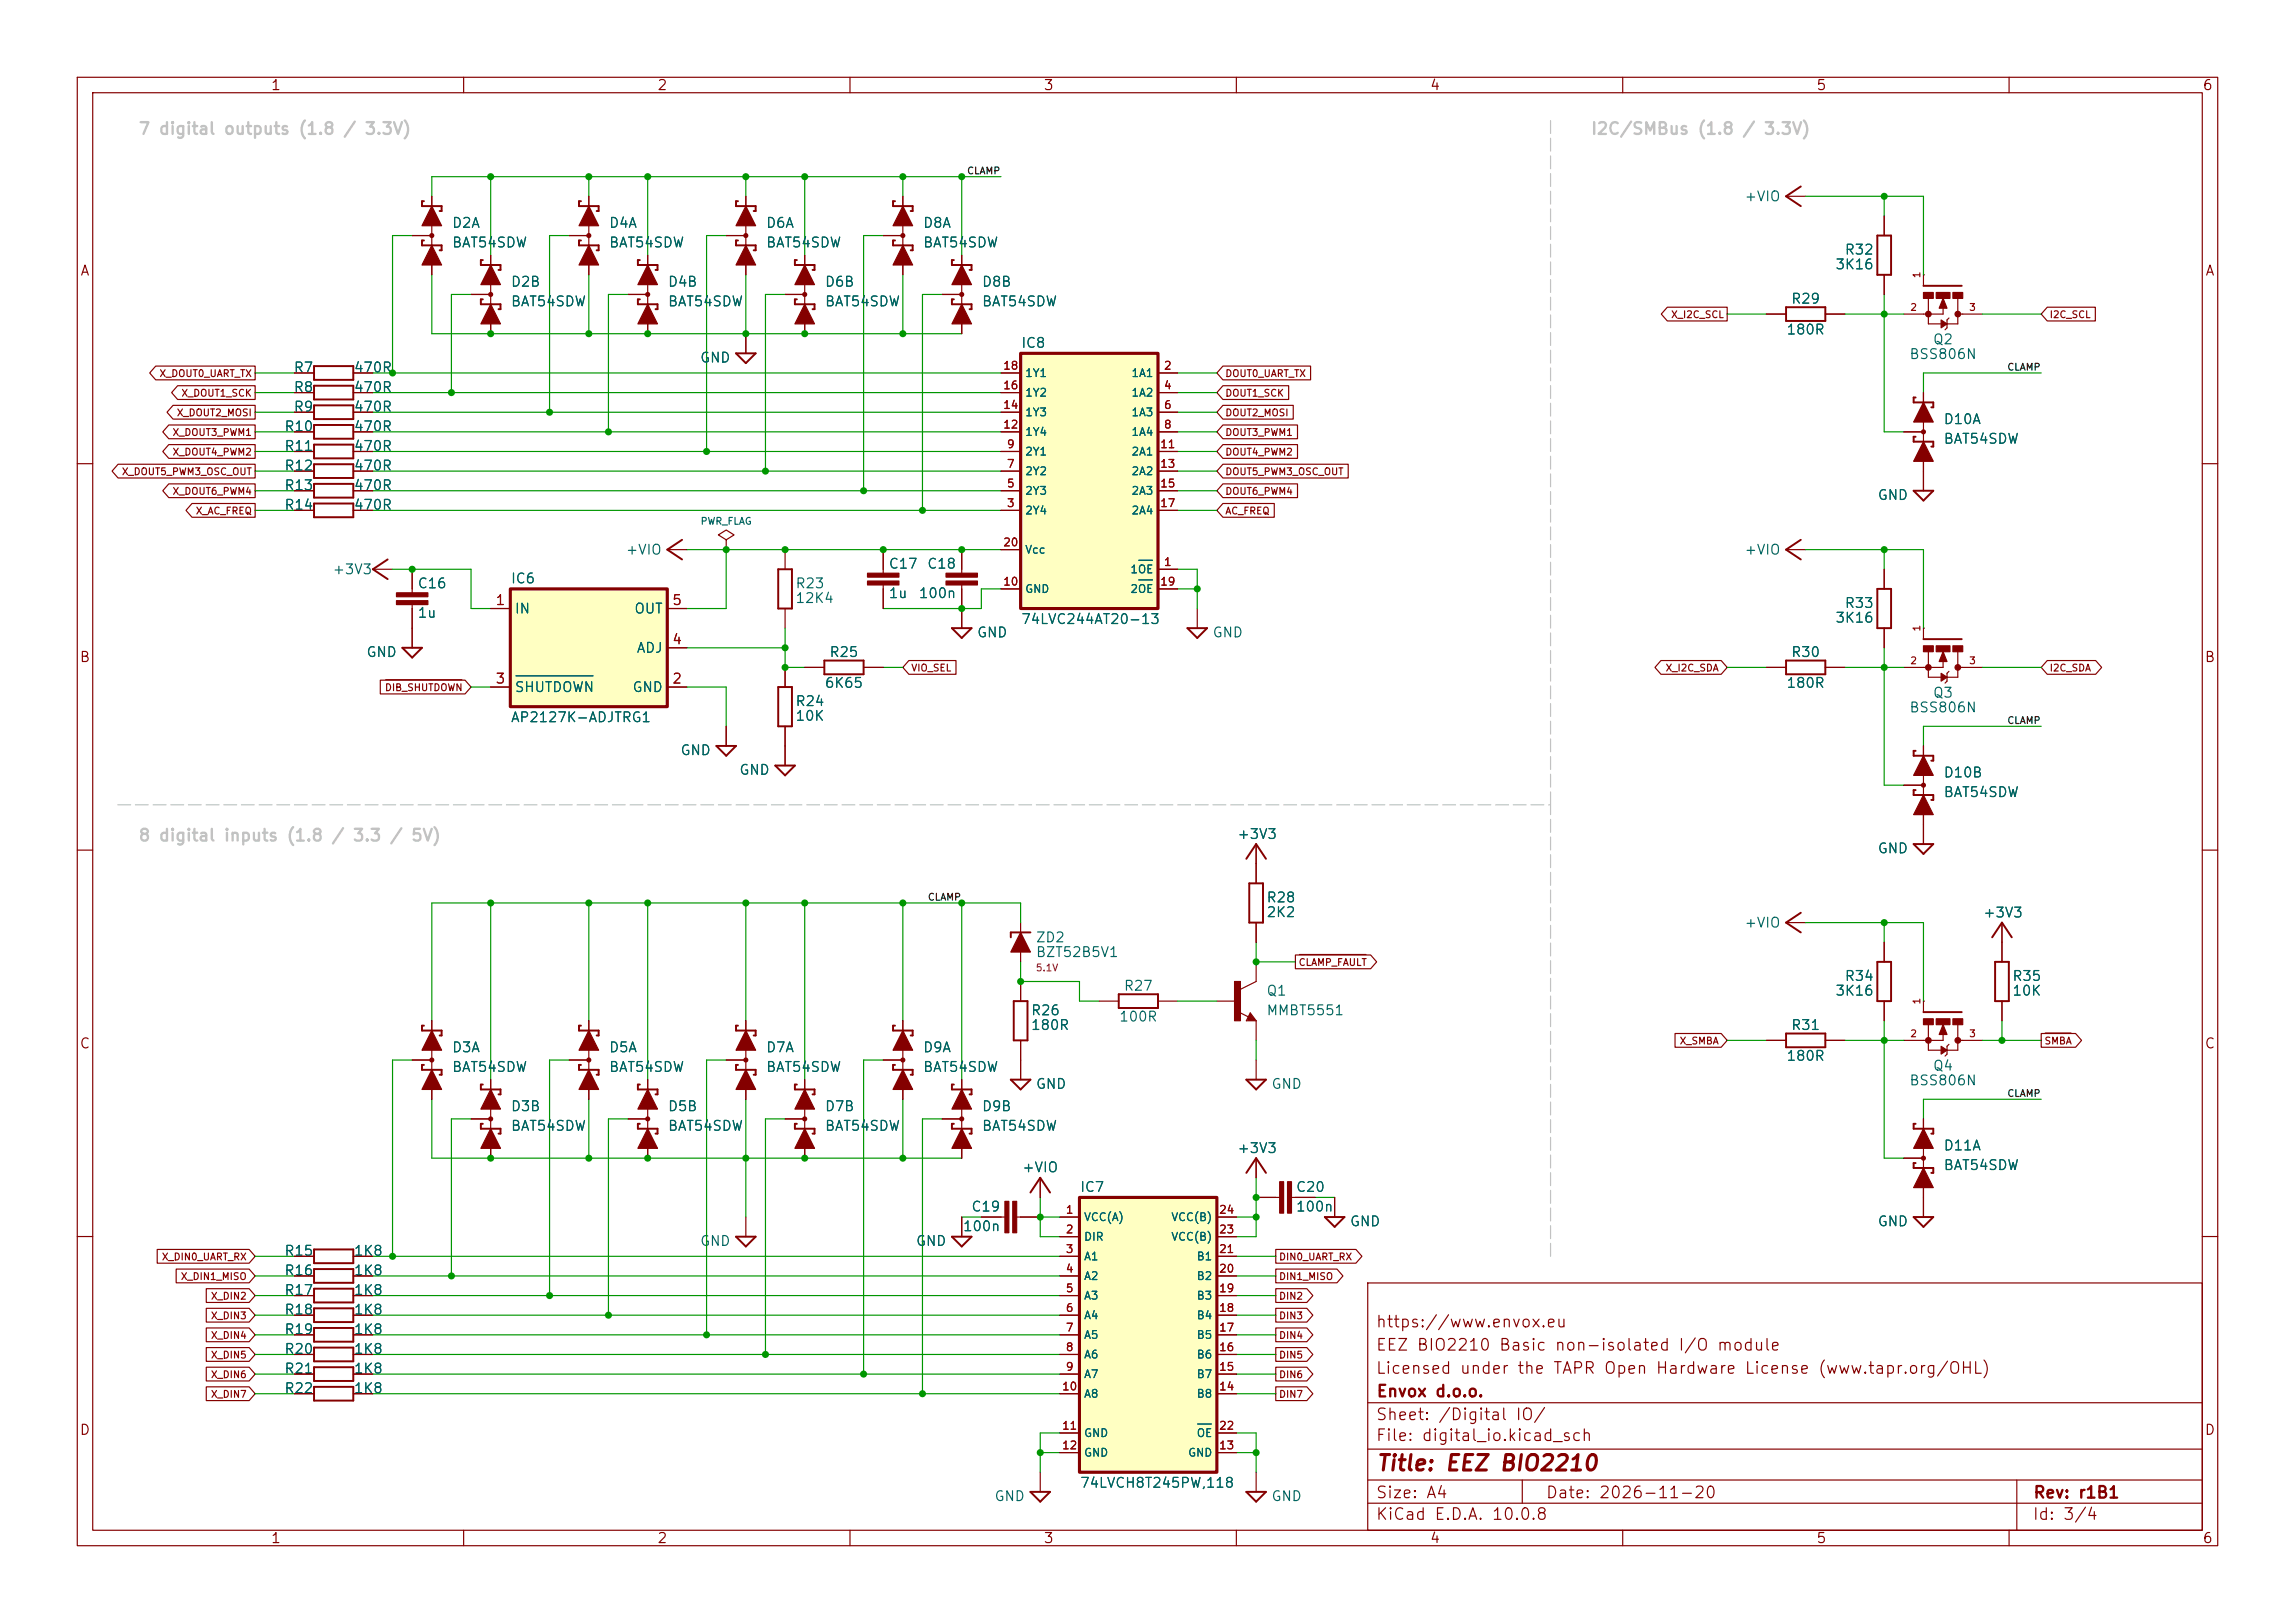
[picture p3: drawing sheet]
<svg xmlns="http://www.w3.org/2000/svg" width="297mm" height="210mm" viewBox="0 0 297 210" stroke-linecap="round" stroke-linejoin="round" font-family="sans-serif">
<defs><g id="words">
<text font-size="2" fill="#840000" x="178" y="190.8">Title: EEZ BIO2210</text>
<g font-size="1.5" fill="#c2c2c2">
<text x="17.8" y="17.8">7 digital outputs (1.8 / 3.3V)</text>
<text x="205.8" y="17.8">I2C/SMBus (1.8 / 3.3V)</text>
<text x="17.8" y="109.2">8 digital inputs (1.8 / 3.3 / 5V)</text>
</g>
<g font-size="1.5" fill="#840000">
<text x="178" y="172.1">https://www.envox.eu</text>
<text x="178" y="178.1">Licensed under the TAPR Open Hardware License (www.tapr.org/OHL)</text>
<text x="178" y="175.1">EEZ BIO2210 Basic non-isolated I/O module</text>
<text x="178" y="184.1">Sheet: /Digital IO/</text>
<text x="178" y="181.1">Envox d.o.o.</text>
<text x="178" y="186.8">File: digital_io.kicad_sch</text>
<text x="178" y="197">KiCad E.D.A. 10.0.8</text>
<text x="178" y="194.2">Size: A4</text>
<text x="200" y="194.2">Date: 2026-11-20</text>
<text x="263" y="197">Id: 3/4</text>
<text x="263" y="194.2">Rev: r1B1</text>
</g>
<g font-size="1.3" fill="#840000">
<text x="35" y="12">1</text>
<text x="85" y="12">2</text>
<text x="135" y="12">3</text>
<text x="185" y="12">4</text>
<text x="235" y="12">5</text>
<text x="285" y="12">6</text>
<text x="10.3" y="36">A</text>
<text x="285.3" y="36">A</text>
<text x="10.2" y="86">B</text>
<text x="285.2" y="86">B</text>
<text x="10.2" y="136">C</text>
<text x="285.2" y="136">C</text>
<text x="10.2" y="186">D</text>
<text x="285.2" y="186">D</text>
<text x="35" y="200">1</text>
<text x="85" y="200">2</text>
<text x="135" y="200">3</text>
<text x="185" y="200">4</text>
<text x="235" y="200">5</text>
<text x="285" y="200">6</text>
</g>
<g font-size="1.3" fill="#006464">
<text x="58.4" y="29.8">D2A</text>
<text x="78.7" y="29.8">D4A</text>
<text x="99" y="29.8">D6A</text>
<text x="119.4" y="29.8">D8A</text>
<text x="225.7" y="26.4">+VIO</text>
<text x="58.4" y="32.3">BAT54SDW</text>
<text x="78.7" y="32.3">BAT54SDW</text>
<text x="99" y="32.3">BAT54SDW</text>
<text x="119.4" y="32.3">BAT54SDW</text>
<text x="237.4" y="35.2">3K16</text>
<text x="238.6" y="33.3">R32</text>
<text x="66" y="37.4">D2B</text>
<text x="66" y="40">BAT54SDW</text>
<text x="86.3" y="37.4">D4B</text>
<text x="86.3" y="40">BAT54SDW</text>
<text x="106.7" y="37.4">D6B</text>
<text x="106.7" y="40">BAT54SDW</text>
<text x="127" y="37.4">D8B</text>
<text x="127" y="40">BAT54SDW</text>
<text x="231.7" y="39.6">R29</text>
<text x="90.5" y="47.2">GND</text>
<text x="132.1" y="45.3">IC8</text>
<text x="231.1" y="43.6">180R</text>
<text x="247" y="46.8">BSS806N</text>
<text x="250.1" y="44.9">Q2</text>
<text x="37.9" y="51">R8</text>
<text x="37.9" y="53.6">R9</text>
<text x="37.9" y="48.5">R7</text>
<text x="45.7" y="51">470R</text>
<text x="45.7" y="53.6">470R</text>
<text x="45.7" y="48.5">470R</text>
<text x="36.7" y="56.1">R10</text>
<text x="36.7" y="58.7">R11</text>
<text x="45.7" y="56.1">470R</text>
<text x="45.7" y="58.7">470R</text>
<text x="251.4" y="55.2">D10A</text>
<text x="251.4" y="57.7">BAT54SDW</text>
<text x="36.7" y="61.2">R12</text>
<text x="36.7" y="63.7">R13</text>
<text x="45.7" y="61.2">470R</text>
<text x="45.7" y="63.7">470R</text>
<text x="242.9" y="65">GND</text>
<text x="36.7" y="66.3">R14</text>
<text x="45.7" y="66.3">470R</text>
<text x="42.9" y="74.6">+3V3</text>
<text x="54" y="76.4">C16</text>
<text x="66" y="75.8">IC6</text>
<text x="80.9" y="72.1">+VIO</text>
<text x="102.9" y="76.4">R23</text>
<text x="114.9" y="73.9">C17</text>
<text x="114.9" y="77.7">1u</text>
<text x="118.8" y="77.7">100n</text>
<text x="119.9" y="73.9">C18</text>
<text x="225.7" y="72.1">+VIO</text>
<text x="54" y="80.2">1u</text>
<text x="66.5" y="79.7">IN</text>
<text x="82" y="79.7">OUT</text>
<text x="102.9" y="78.3">12K4</text>
<text x="126.3" y="82.8">GND</text>
<text x="132.1" y="81.1">74LVC244AT20-13</text>
<text x="156.8" y="82.8">GND</text>
<text x="237.4" y="80.9">3K16</text>
<text x="238.6" y="79">R33</text>
<text x="47.3" y="85.3">GND</text>
<text x="66.5" y="89.9">SHUTDOWN</text>
<text x="81.8" y="89.9">GND</text>
<text x="82.3" y="84.8">ADJ</text>
<text x="106.6" y="89.3">6K65</text>
<text x="107.2" y="85.3">R25</text>
<text x="231.1" y="89.3">180R</text>
<text x="231.7" y="85.3">R30</text>
<text x="66" y="93.8">AP2127K-ADJTRG1</text>
<text x="102.9" y="91.7">R24</text>
<text x="102.9" y="93.6">10K</text>
<text x="247" y="92.5">BSS806N</text>
<text x="250.1" y="90.6">Q3</text>
<text x="88" y="98">GND</text>
<text x="95.6" y="100.6">GND</text>
<text x="251.4" y="100.9">D10B</text>
<text x="251.4" y="103.5">BAT54SDW</text>
<text x="160" y="108.9">+3V3</text>
<text x="242.9" y="110.7">GND</text>
<text x="163.8" y="117.1">R28</text>
<text x="163.8" y="119">2K2</text>
<text x="256.6" y="119">+3V3</text>
<text x="134" y="122.2">ZD2</text>
<text x="134" y="124.2">BZT52B5V1</text>
<text x="225.7" y="120.3">+VIO</text>
<text x="133.3" y="131.7">R26</text>
<text x="145.3" y="128.5">R27</text>
<text x="163.8" y="129.1">Q1</text>
<text x="163.8" y="131.7">MMBT5551</text>
<text x="237.4" y="129.1">3K16</text>
<text x="238.6" y="127.2">R34</text>
<text x="260.3" y="127.2">R35</text>
<text x="260.3" y="129.1">10K</text>
<text x="58.4" y="136.5">D3A</text>
<text x="78.7" y="136.5">D5A</text>
<text x="99" y="136.5">D7A</text>
<text x="119.4" y="136.5">D9A</text>
<text x="133.3" y="133.6">180R</text>
<text x="144.7" y="132.5">100R</text>
<text x="231.1" y="137.6">180R</text>
<text x="231.7" y="133.6">R31</text>
<text x="58.4" y="139">BAT54SDW</text>
<text x="78.7" y="139">BAT54SDW</text>
<text x="99" y="139">BAT54SDW</text>
<text x="119.4" y="139">BAT54SDW</text>
<text x="134" y="141.2">GND</text>
<text x="164.4" y="141.2">GND</text>
<text x="247" y="140.8">BSS806N</text>
<text x="250.1" y="138.8">Q4</text>
<text x="66" y="144.1">D3B</text>
<text x="66" y="146.6">BAT54SDW</text>
<text x="86.3" y="144.1">D5B</text>
<text x="86.3" y="146.6">BAT54SDW</text>
<text x="106.7" y="144.1">D7B</text>
<text x="106.7" y="146.6">BAT54SDW</text>
<text x="127" y="144.1">D9B</text>
<text x="127" y="146.6">BAT54SDW</text>
<text x="160" y="149.5">+3V3</text>
<text x="251.4" y="149.2">D11A</text>
<text x="132.2" y="152">+VIO</text>
<text x="139.7" y="154.5">IC7</text>
<text x="167.6" y="154.5">C20</text>
<text x="251.4" y="151.7">BAT54SDW</text>
<text x="90.5" y="161.5">GND</text>
<text x="118.4" y="161.5">GND</text>
<text x="124.5" y="159.6">100n</text>
<text x="125.6" y="157.1">C19</text>
<text x="167.6" y="157.1">100n</text>
<text x="174.6" y="159">GND</text>
<text x="242.9" y="159">GND</text>
<text x="36.7" y="167.9">R17</text>
<text x="36.7" y="165.3">R16</text>
<text x="36.7" y="162.8">R15</text>
<text x="45.7" y="167.9">1K8</text>
<text x="45.7" y="165.3">1K8</text>
<text x="45.7" y="162.8">1K8</text>
<text x="36.7" y="170.4">R18</text>
<text x="36.7" y="173">R19</text>
<text x="45.7" y="170.4">1K8</text>
<text x="45.7" y="173">1K8</text>
<text x="36.7" y="175.5">R20</text>
<text x="36.7" y="178">R21</text>
<text x="45.7" y="175.5">1K8</text>
<text x="45.7" y="178">1K8</text>
<text x="36.7" y="180.6">R22</text>
<text x="45.7" y="180.6">1K8</text>
<text x="128.6" y="194.5">GND</text>
<text x="139.7" y="192.8">74LVCH8T245PW,118</text>
<text x="164.4" y="194.5">GND</text>
</g>
<g font-size="1.3" fill="#a90000">
<text x="64" y="78.6">1</text>
<text x="86.9" y="83.7">4</text>
<text x="86.9" y="78.6">5</text>
<text x="64" y="88.8">3</text>
<text x="86.9" y="88.8">2</text>
</g>
<g font-size="1" fill="#a90000">
<text x="129.7" y="53.2">14</text>
<text x="129.7" y="50.6">16</text>
<text x="129.7" y="48.1">18</text>
<text x="150.5" y="48.1">2</text>
<text x="150.5" y="50.6">4</text>
<text x="150.5" y="53.2">6</text>
<text x="129.7" y="55.7">12</text>
<text x="130.2" y="58.2">9</text>
<text x="150.1" y="58.2">11</text>
<text x="150.5" y="55.7">8</text>
<text x="130.2" y="65.9">3</text>
<text x="130.2" y="63.3">5</text>
<text x="130.2" y="60.8">7</text>
<text x="150.1" y="60.8">13</text>
<text x="150.1" y="63.3">15</text>
<text x="150.1" y="65.9">17</text>
<text x="129.7" y="70.9">20</text>
<text x="129.7" y="76">10</text>
<text x="150.1" y="76">19</text>
<text x="150.5" y="73.5">1</text>
<text x="137.8" y="157.3">1</text>
<text x="137.8" y="159.8">2</text>
<text x="157.7" y="159.8">23</text>
<text x="157.7" y="157.3">24</text>
<text x="137.8" y="162.4">3</text>
<text x="137.8" y="164.9">4</text>
<text x="137.8" y="167.5">5</text>
<text x="157.7" y="167.5">19</text>
<text x="157.7" y="164.9">20</text>
<text x="157.7" y="162.4">21</text>
<text x="137.8" y="170">6</text>
<text x="137.8" y="172.5">7</text>
<text x="157.7" y="172.5">17</text>
<text x="157.7" y="170">18</text>
<text x="137.8" y="175.1">8</text>
<text x="137.8" y="177.6">9</text>
<text x="157.7" y="177.6">15</text>
<text x="157.7" y="175.1">16</text>
<text x="137.4" y="180.2">10</text>
<text x="137.4" y="185.2">11</text>
<text x="157.7" y="180.2">14</text>
<text x="157.7" y="185.2">22</text>
<text x="137.4" y="187.8">12</text>
<text x="157.7" y="187.8">13</text>
</g>
<g font-size="1" fill="#006464">
<text x="132.6" y="51.6">1Y2</text>
<text x="132.6" y="49">1Y1</text>
<text x="146.3" y="49">1A1</text>
<text x="146.3" y="51.6">1A2</text>
<text x="132.6" y="59.2">2Y1</text>
<text x="132.6" y="56.6">1Y4</text>
<text x="132.6" y="54.1">1Y3</text>
<text x="146.3" y="54.1">1A3</text>
<text x="146.3" y="56.6">1A4</text>
<text x="146.3" y="59.2">2A1</text>
<text x="132.6" y="64.3">2Y3</text>
<text x="132.6" y="61.7">2Y2</text>
<text x="146.3" y="61.7">2A2</text>
<text x="146.3" y="64.3">2A3</text>
<text x="132.6" y="66.8">2Y4</text>
<text x="132.6" y="71.9">Vcc</text>
<text x="146.3" y="66.8">2A4</text>
<text x="132.6" y="77">GND</text>
<text x="146.2" y="74.4">1OE</text>
<text x="146.2" y="77">2OE</text>
<text x="140.2" y="158.2">VCC(A)</text>
<text x="140.2" y="160.8">DIR</text>
<text x="151.5" y="160.8">VCC(B)</text>
<text x="151.5" y="158.2">VCC(B)</text>
<text x="140.2" y="163.3">A1</text>
<text x="140.2" y="165.9">A2</text>
<text x="154.8" y="165.9">B2</text>
<text x="154.8" y="163.3">B1</text>
<text x="140.2" y="168.4">A3</text>
<text x="140.2" y="170.9">A4</text>
<text x="140.2" y="173.5">A5</text>
<text x="154.8" y="173.5">B5</text>
<text x="154.8" y="170.9">B4</text>
<text x="154.8" y="168.4">B3</text>
<text x="140.2" y="176">A6</text>
<text x="140.2" y="178.6">A7</text>
<text x="154.8" y="178.6">B7</text>
<text x="154.8" y="176">B6</text>
<text x="140.2" y="181.1">A8</text>
<text x="154.8" y="181.1">B8</text>
<text x="140.2" y="186.2">GND</text>
<text x="140.2" y="188.7">GND</text>
<text x="153.7" y="188.7">GND</text>
<text x="154.8" y="186.2">OE</text>
</g>
<g font-size=".9" fill="#0f0f0f">
<text x="125.1" y="22.8">CLAMP</text>
<text x="259.7" y="48.2">CLAMP</text>
<text x="259.7" y="93.9">CLAMP</text>
<text x="120" y="116.7">CLAMP</text>
<text x="259.7" y="142.1">CLAMP</text>
</g>
<g font-size=".9" fill="#840000">
<text x="216.2" y="41.4">X_I2C_SCL</text>
<text x="265.2" y="41.4">I2C_SCL</text>
<text x="20.6" y="49">X_DOUT0_UART_TX</text>
<text x="23.4" y="51.5">X_DOUT1_SCK</text>
<text x="158.5" y="51.5">DOUT1_SCK</text>
<text x="158.5" y="49">DOUT0_UART_TX</text>
<text x="22.3" y="56.6">X_DOUT3_PWM1</text>
<text x="22.3" y="59.2">X_DOUT4_PWM2</text>
<text x="22.8" y="54.1">X_DOUT2_MOSI</text>
<text x="158.5" y="54.1">DOUT2_MOSI</text>
<text x="158.5" y="56.6">DOUT3_PWM1</text>
<text x="158.5" y="59.2">DOUT4_PWM2</text>
<text x="15.7" y="61.7">X_DOUT5_PWM3_OSC_OUT</text>
<text x="22.3" y="64.2">X_DOUT6_PWM4</text>
<text x="158.5" y="61.7">DOUT5_PWM3_OSC_OUT</text>
<text x="158.5" y="64.2">DOUT6_PWM4</text>
<text x="25.3" y="66.8">X_AC_FREQ</text>
<text x="158.5" y="66.8">AC_FREQ</text>
<text x="49.7" y="89.6">DIB_SHUTDOWN</text>
<text x="117.9" y="87.1">VIO_SEL</text>
<text x="215.5" y="87.1">X_I2C_SDA</text>
<text x="265.2" y="87.1">I2C_SDA</text>
<text x="168" y="125.2">CLAMP_FAULT</text>
<text x="217.3" y="135.4">X_SMBA</text>
<text x="264.5" y="135.4">SMBA</text>
<text x="20.9" y="163.3">X_DIN0_UART_RX</text>
<text x="23.3" y="165.8">X_DIN1_MISO</text>
<text x="165.4" y="165.8">DIN1_MISO</text>
<text x="165.4" y="163.3">DIN0_UART_RX</text>
<text x="27.2" y="170.9">X_DIN3</text>
<text x="27.2" y="168.4">X_DIN2</text>
<text x="27.2" y="173.5">X_DIN4</text>
<text x="165.4" y="168.4">DIN2</text>
<text x="165.4" y="170.9">DIN3</text>
<text x="165.4" y="173.5">DIN4</text>
<text x="27.2" y="176">X_DIN5</text>
<text x="27.2" y="178.5">X_DIN6</text>
<text x="165.4" y="178.5">DIN6</text>
<text x="165.4" y="176">DIN5</text>
<text x="27.2" y="181.1">X_DIN7</text>
<text x="165.4" y="181.1">DIN7</text>
</g>
<g font-size=".9" fill="#a90000">
<text x="247.1" y="40.4">2</text>
<text x="248.7" y="36.1" transform="rotate(-90 248.7 36.1)">1</text>
<text x="254.8" y="40.4">3</text>
<text x="248.7" y="81.8" transform="rotate(-90 248.7 81.8)">1</text>
<text x="247.1" y="86.2">2</text>
<text x="254.8" y="86.2">3</text>
<text x="248.7" y="130.1" transform="rotate(-90 248.7 130.1)">1</text>
<text x="247.1" y="134.4">2</text>
<text x="254.8" y="134.4">3</text>
</g>
<text font-size=".9" fill="#006464" x="90.6" y="68.1">PWR_FLAG</text>
<text font-size=".9" fill="#840084" x="134" y="125.9">5.1V</text>
</g></defs>
<g fill="none" stroke="#840000" stroke-width=".15">
<path d="M10 10h277v190h-277zM12 12h273v186h-273zM60 10v2M110 10v2M160 10v2M210 10v2M260 10v2M10 60h2M285 60h2M10 110h2M285 110h2M63.5 141v6.3"/>
<path d="M10 160h2M177 166h108v32h-108zM285 160h2M60 198v2M110 198v2M160 198v2M177 194.5h108M177 191.5h108M177 187.5h108M177 181.5h108M197 191.5v3M210 198v2"/>
<path d="M260 198v2M261 191.5v6.5"/>
</g>
<path d="M62.5 145.4h-.3v.7h2.6v.6h-.3" fill="none" stroke="#840000" stroke-width=".25"/>
<circle cx="63.5" cy="144.8" r=".33" fill="#840000"/>
<path d="M63.5 139.7v2.5M61 144.8h2.5M63.5 147.3v2.6M124.5 141v6.3M124.5 157.5v2.5M127 157.5h3M131.6 157.5h3" fill="none" stroke="#840000" stroke-width=".15"/>
<path d="M62.5 140.3h-.3v.7h2.6v.6h-.3M123.4 145.4h-.2v.7h2.5v.6h-.2M123.2 160h2.5l-1.2 1.3z" fill="none" stroke="#840000" stroke-width=".25"/>
<g fill="#840000" stroke="#840000" stroke-width=".15">
<path d="M63.5 146.1l1.3 2.5h-2.6z"/>
<path d="M63.5 141l1.3 2.5h-2.6z"/>
<path d="M131.1 155.4h.5v4.1h-.5z"/>
<path d="M130 155.4h.6v4.1h-.6z"/>
</g>
<circle cx="124.5" cy="144.8" r=".33" fill="#840000"/>
<g fill="none" stroke="#840000" stroke-width=".15">
<path d="M38.1 66h2.5M38.1 61h2.5M38.1 63.5h2.5M45.7 66h2.6M45.7 61h2.6M45.7 63.5h2.6M48.3 73.7h2.5M124.5 139.7v2.5M83.8 141v6.3M96.5 157.5v2.5M121.9 144.8h2.6M124.5 147.3v2.6"/>
<path d="M134.6 152.4v2.5"/>
</g>
<path d="M40.6 65.2h5.1v1.7h-5.1zM40.6 60.1h5.1v1.7h-5.1zM40.6 62.6h5.1v1.8h-5.1zM50.2 72.4l-1.9 1.3 1.9 1.2M82.8 145.4h-.3v.7h2.6v.6h-.3M123.4 140.3h-.2v.7h2.5v.6h-.2M133.3 154.3l1.3-1.9 1.3 1.9M95.2 160h2.6l-1.3 1.3z" fill="none" stroke="#840000" stroke-width=".25"/>
<g fill="#840000" stroke="#840000" stroke-width=".15">
<path d="M124.5 146.1l1.2 2.5h-2.5z"/>
<path d="M124.5 141l1.2 2.5h-2.5z"/>
</g>
<circle cx="83.8" cy="144.8" r=".33" fill="#840000"/>
<g fill="none" stroke="#840000" stroke-width=".15">
<path d="M124.5 34.3v6.3M243.8 27.9v2.6M243.8 35.6v2.5M38.1 50.8h2.5M38.1 55.9h2.5M38.1 53.3h2.5M38.1 58.4h2.5M38.1 48.3h2.5M45.7 50.8h2.6M45.7 55.9h2.6M45.7 53.3h2.6M45.7 58.4h2.6"/>
<path d="M45.7 48.3h2.6M83.8 139.7v2.5M81.3 144.8h2.5M83.8 147.3v2.6"/>
</g>
<path d="M123.4 38.7h-.2v.7h2.5v.6h-.2M243 30.5h1.7v5.1h-1.7zM40.6 49.9h5.1v1.8h-5.1zM40.6 47.4h5.1v1.7h-5.1zM40.6 52.5h5.1v1.7h-5.1zM40.6 55h5.1v1.8h-5.1zM40.6 57.5h5.1v1.8h-5.1zM82.8 140.3h-.3v.7h2.6v.6h-.3" fill="none" stroke="#840000" stroke-width=".25"/>
<g fill="#840000" stroke="#840000" stroke-width=".15">
<path d="M83.8 146.1l1.3 2.5h-2.6z"/>
<path d="M83.8 141l1.3 2.5h-2.6z"/>
</g>
<circle cx="124.5" cy="38.1" r=".33" fill="#840000"/>
<path d="M121.9 38.1h2.6M124.5 33v2.6M124.5 40.6v2.6M104.1 141v6.3" fill="none" stroke="#840000" stroke-width=".15"/>
<path d="M123.4 33.7h-.2v.6h2.5v.6h-.2M103.1 145.4h-.2v.7h2.5v.6h-.2" fill="none" stroke="#840000" stroke-width=".25"/>
<g fill="#840000" stroke="#840000" stroke-width=".15">
<path d="M124.5 39.4l1.2 2.5h-2.5z"/>
<path d="M124.5 34.3l1.2 2.5h-2.5z"/>
</g>
<circle cx="104.1" cy="144.8" r=".33" fill="#840000"/>
<path d="M116.8 26.7v6.3M104.1 139.7v2.5M101.6 144.8h2.5M104.1 147.3v2.6" fill="none" stroke="#840000" stroke-width=".15"/>
<path d="M115.8 31.1h-.2v.7h2.5v.6h-.2M103.1 140.3h-.2v.7h2.5v.6h-.2" fill="none" stroke="#840000" stroke-width=".25"/>
<g fill="#840000" stroke="#840000" stroke-width=".15">
<path d="M104.1 146.1l1.3 2.5h-2.5z"/>
<path d="M104.1 141l1.3 2.5h-2.5z"/>
</g>
<circle cx="116.8" cy="30.5" r=".33" fill="#840000"/>
<path d="M104.1 34.3v6.3M114.3 30.5h2.5M116.8 25.4v2.5M116.8 33v2.6" fill="none" stroke="#840000" stroke-width=".15"/>
<path d="M103.1 38.7h-.2v.7h2.5v.6h-.2M115.8 26h-.2v.7h2.5v.6h-.2" fill="none" stroke="#840000" stroke-width=".25"/>
<g fill="#840000" stroke="#840000" stroke-width=".15">
<path d="M116.8 31.8l1.3 2.5h-2.5z"/>
<path d="M116.8 26.7l1.3 2.5h-2.5z"/>
</g>
<circle cx="104.1" cy="38.1" r=".33" fill="#840000"/>
<path d="M96.5 26.7v6.3M101.6 38.1h2.5M104.1 33v2.6M104.1 40.6v2.6" fill="none" stroke="#840000" stroke-width=".15"/>
<path d="M95.5 31.1h-.3v.7h2.6v.6h-.3M103.1 33.7h-.2v.6h2.5v.6h-.2" fill="none" stroke="#840000" stroke-width=".25"/>
<g fill="#840000" stroke="#840000" stroke-width=".15">
<path d="M104.1 39.4l1.3 2.5h-2.5z"/>
<path d="M104.1 34.3l1.3 2.5h-2.5z"/>
</g>
<circle cx="96.5" cy="30.5" r=".33" fill="#840000"/>
<path d="M83.8 34.3v6.3M94 30.5h2.5M96.5 25.4v2.5M96.5 33v2.6M96.5 43.2v2.5M162.6 109.2v2.6M162.6 137.2v2.5" fill="none" stroke="#840000" stroke-width=".15"/>
<path d="M82.8 38.7h-.3v.7h2.6v.6h-.3M95.5 26h-.3v.7h2.6v.6h-.3M95.2 45.7h2.6l-1.3 1.3zM161.3 111.1l1.3-1.9 1.2 1.9M161.3 139.7h2.5l-1.2 1.3z" fill="none" stroke="#840000" stroke-width=".25"/>
<g fill="#840000" stroke="#840000" stroke-width=".15">
<path d="M96.5 31.8l1.3 2.5h-2.6z"/>
<path d="M96.5 26.7l1.3 2.5h-2.6z"/>
</g>
<circle cx="83.8" cy="38.1" r=".33" fill="#840000"/>
<g fill="none" stroke="#840000" stroke-width=".15">
<path d="M81.3 38.1h2.5M83.8 33v2.6M83.8 40.6v2.6M248.9 61v2.5M248.9 97.8v6.3M162.6 111.8v2.5M162.6 119.4v2.5M231.1 119.4h2.6M248.9 106.7v2.5M259.1 119.4v2.5M142.2 129.5h2.6M149.9 129.5h2.5"/>
<path d="M157.5 129.5h2.5M160.3 131l1.3 .6M161.8 131.1l.8 1h-1.3zM162.6 124.5v2.5l-2.1 1M162.6 132.1v2.5M162.6 149.9v2.5M162.6 154.9h3M167.1 154.9h3.1"/>
</g>
<path d="M82.8 33.7h-.3v.6h2.6v.6h-.3M247.6 63.5h2.6l-1.3 1.3zM161.7 114.3h1.7v5.1h-1.7zM233 118.1l-1.9 1.3 1.9 1.3M247.6 109.2h2.6l-1.3 1.3zM247.9 102.2h-.3v.7h2.6v.6h-.3M144.8 128.7h5.1v1.7h-5.1zM161.8 131.6l.1 .2h-.4l.3-.5 .5 .7h-.8M257.8 121.3l1.3-1.9 1.2 1.9M161.3 151.8l1.3-1.9 1.2 1.9" fill="none" stroke="#840000" stroke-width=".25"/>
<g fill="#840000" stroke="#840000" stroke-width=".15">
<path d="M83.8 39.4l1.3 2.5h-2.6z"/>
<path d="M83.8 34.3l1.3 2.5h-2.6z"/>
<path d="M165.6 152.9h.5v4.1h-.5z"/>
<path d="M166.6 152.9h.5v4.1h-.5z"/>
<path d="M159.8 127h.7v5.1h-.7z"/>
</g>
<circle cx="248.9" cy="101.6" r=".33" fill="#840000"/>
<g fill="none" stroke="#840000" stroke-width=".15">
<path d="M231.1 71.1h2.6M243.8 73.7v2.5M228.6 86.4h2.5M236.2 86.4h2.6M243.8 81.3v2.5M248.9 81.3h.1M248.9 81.3v1.4M248.9 96.5v2.6M249.6 84.3v3.3h3.8v-3.2M251.5 85.5v.9h-5.1M252.2 86.9l-.2 .2v1l-.3 .3M253.4 86.4h3.1"/>
<path d="M246.4 101.6h2.5M248.9 104.1v2.6M162.6 190.5v2.5"/>
</g>
<path d="M233 69.9l-1.9 1.2 1.9 1.3M243 76.2h1.7v5.1h-1.7zM231.1 85.5h5.1v1.7h-5.1zM247.9 97.2h-.3v.6h2.6v.6h-.3M248.9 82.7h5M161.3 193h2.5l-1.2 1.3z" fill="none" stroke="#840000" stroke-width=".25"/>
<g fill="#840000" stroke="#840000" stroke-width=".15">
<path d="M248.9 102.9l1.3 2.5h-2.6z"/>
<path d="M248.9 97.8l1.3 2.5h-2.6z"/>
<path d="M252.7 83.6h1.3v.7h-1.3z"/>
<path d="M250.6 83.6h1.7v.7h-1.7z"/>
<path d="M248.9 83.6h1.3v.7h-1.3z"/>
<path d="M251.5 84.3l.5 1.3h-1z"/>
<path d="M251.2 87.1l.8 .5-.8 .5z"/>
<circle cx="253.4" cy="86.4" r=".36"/>
<circle cx="249.6" cy="86.4" r=".36"/>
</g>
<path d="M139.7 154.9h17.8v35.6h-17.8z" fill="#ffffc2"/>
<path d="M139.7 154.9h17.8v35.6h-17.8z" fill="none" stroke="#840000" stroke-width=".41"/>
<g fill="none" stroke="#840000" stroke-width=".15">
<path d="M137.2 157.5h2.5M157.5 157.5h2.5M137.2 160h2.5M137.2 162.6h2.5M137.2 165.1h2.5M137.2 167.6h2.5M137.2 170.2h2.5M137.2 172.7h2.5M137.2 175.3h2.5M137.2 177.8h2.5M157.5 160h2.5M157.5 162.6h2.5"/>
<path d="M157.5 165.1h2.5M157.5 167.6h2.5M157.5 170.2h2.5M157.5 172.7h2.5M157.5 175.3h2.5M157.5 177.8h2.5M137.2 180.3h2.5M137.2 185.4h2.5M137.2 188h2.5M157.5 180.3h2.5M157.5 185.4h2.5M157.5 188h2.5"/>
</g>
<path d="M155 184.3h1.8" fill="none" stroke="#006464" stroke-width=".15"/>
<path d="M66 76.2h20.4v15.2h-20.4z" fill="#ffffc2"/>
<path d="M66 76.2h20.4v15.2h-20.4z" fill="none" stroke="#840000" stroke-width=".4"/>
<g fill="none" stroke="#840000" stroke-width=".15">
<path d="M63.5 78.7h2.5M86.4 78.7h2.5M63.5 88.9h2.5M86.4 88.9h2.5M86.4 83.8h2.5M94 94v2.5M101.6 86.4v2.5M101.6 94v5.1M259.1 121.9v2.6M259.1 129.5v2.6M248.9 146.1v6.3M38.1 175.3h2.5"/>
<path d="M45.7 175.3h2.6M134.6 190.5v2.5"/>
</g>
<path d="M66.8 87.5h9.9" fill="none" stroke="#006464" stroke-width=".15"/>
<path d="M92.7 96.5h2.5l-1.2 1.3zM100.3 99.1h2.6l-1.3 1.2zM100.7 88.9h1.8v5.1h-1.8zM258.2 124.5h1.8v5h-1.8zM247.9 150.5h-.3v.6h2.6v.7h-.3M40.6 174.4h5.1v1.7h-5.1zM133.3 193h2.6l-1.3 1.3z" fill="none" stroke="#840000" stroke-width=".25"/>
<circle cx="248.9" cy="149.9" r=".33" fill="#840000"/>
<path d="M96.5 133.4v6.3M228.6 134.6h2.5M236.2 134.6h2.6M243.8 121.9v2.6M243.8 129.5v2.6M246.4 149.9h2.5M248.9 144.8v2.5M248.9 152.4v5.1" fill="none" stroke="#840000" stroke-width=".15"/>
<path d="M95.5 137.8h-.3v.6h2.6v.7h-.3M231.1 133.7h5.1v1.8h-5.1zM243 124.5h1.7v5h-1.7zM247.6 157.5h2.6l-1.3 1.3zM247.9 145.4h-.3v.7h2.6v.6h-.3" fill="none" stroke="#840000" stroke-width=".25"/>
<g fill="#840000" stroke="#840000" stroke-width=".15">
<path d="M248.9 151.1l1.3 2.6h-2.6z"/>
<path d="M248.9 146.1l1.3 2.5h-2.6z"/>
</g>
<circle cx="96.5" cy="137.2" r=".33" fill="#840000"/>
<path d="M76.2 133.4v6.3M94 137.2h2.5M96.5 132.1v2.5M96.5 139.7v2.5" fill="none" stroke="#840000" stroke-width=".15"/>
<path d="M75.2 137.8h-.3v.6h2.6v.7h-.3M95.5 132.7h-.3v.7h2.6v.6h-.3" fill="none" stroke="#840000" stroke-width=".25"/>
<g fill="#840000" stroke="#840000" stroke-width=".15">
<path d="M96.5 138.4l1.3 2.6h-2.6z"/>
<path d="M96.5 133.4l1.3 2.5h-2.6z"/>
</g>
<circle cx="76.2" cy="137.2" r=".33" fill="#840000"/>
<path d="M55.9 133.4v6.3M73.7 137.2h2.5M76.2 132.1v2.5M76.2 139.7v2.5M248.9 129.5h.1M248.9 129.5v1.5M249.6 132.6v3.3h3.8v-3.3M251.5 133.7v.9h-5.1M252.2 135.1l-.2 .3v1l-.3 .3M253.4 134.6h3.1" fill="none" stroke="#840000" stroke-width=".15"/>
<path d="M54.9 137.8h-.3v.6h2.5v.7h-.2M75.2 132.7h-.3v.7h2.6v.6h-.3M248.9 131h5" fill="none" stroke="#840000" stroke-width=".25"/>
<g fill="#840000" stroke="#840000" stroke-width=".15">
<path d="M76.2 138.4l1.3 2.6h-2.6z"/>
<path d="M76.2 133.4l1.3 2.5h-2.6z"/>
<path d="M252.7 131.8h1.3v.8h-1.3z"/>
<path d="M250.6 131.8h1.7v.8h-1.7z"/>
<path d="M248.9 131.8h1.3v.8h-1.3z"/>
<path d="M251.5 132.6l.5 1.3h-1z"/>
<path d="M251.2 135.4l.8 .5-.8 .5z"/>
<circle cx="253.4" cy="134.6" r=".36"/>
<circle cx="249.6" cy="134.6" r=".36"/>
</g>
<circle cx="55.9" cy="137.2" r=".33" fill="#840000"/>
<path d="M248.9 52.1v6.3M53.3 137.2h2.6M55.9 132.1v2.5M55.9 139.7v2.5" fill="none" stroke="#840000" stroke-width=".15"/>
<path d="M247.9 56.5h-.3v.7h2.6v.6h-.3M54.9 132.7h-.3v.7h2.5v.6h-.2" fill="none" stroke="#840000" stroke-width=".25"/>
<g fill="#840000" stroke="#840000" stroke-width=".15">
<path d="M55.9 138.4l1.2 2.6h-2.5z"/>
<path d="M55.9 133.4l1.2 2.5h-2.5z"/>
</g>
<circle cx="248.9" cy="55.9" r=".33" fill="#840000"/>
<g fill="none" stroke="#840000" stroke-width=".15">
<path d="M231.1 25.4h2.6M248.9 35.6h.1M248.9 35.6v1.4M249.6 38.6v3.3h3.8v-3.3M251.5 39.8v.8h-5.1M228.6 40.6h2.5M236.2 40.6h2.6M246.4 55.9h2.5M248.9 50.8v2.5M248.9 58.4v2.6M252.2 41.1l-.2 .3v1l-.3 .3M253.4 40.6h3.1"/>
<path d="M116.8 133.4v6.3"/>
</g>
<path d="M231.1 39.8h5.1v1.7h-5.1zM233 24.1l-1.9 1.3 1.9 1.3M248.9 37h5M247.9 51.4h-.3v.7h2.6v.6h-.3M115.8 137.8h-.2v.6h2.5v.7h-.2" fill="none" stroke="#840000" stroke-width=".25"/>
<g fill="#840000" stroke="#840000" stroke-width=".15">
<path d="M248.9 57.2l1.3 2.5h-2.6z"/>
<path d="M248.9 52.1l1.3 2.5h-2.6z"/>
<path d="M252.7 37.8h1.3v.8h-1.3z"/>
<path d="M250.6 37.8h1.7v.8h-1.7z"/>
<path d="M248.9 37.8h1.3v.8h-1.3z"/>
<path d="M251.5 38.6l.5 1.3h-1z"/>
<path d="M251.2 41.4l.8 .5-.8 .5z"/>
<circle cx="253.4" cy="40.6" r=".36"/>
<circle cx="249.6" cy="40.6" r=".36"/>
</g>
<circle cx="116.8" cy="137.2" r=".33" fill="#840000"/>
<path d="M76.2 26.7v6.3M101.6 71.1v2.6M101.6 78.7v2.6M114.3 137.2h2.5M116.8 132.1v2.5M116.8 139.7v2.5" fill="none" stroke="#840000" stroke-width=".15"/>
<path d="M75.2 31.1h-.3v.7h2.6v.6h-.3M100.7 73.7h1.8v5h-1.8zM115.8 132.7h-.2v.7h2.5v.6h-.2" fill="none" stroke="#840000" stroke-width=".25"/>
<g fill="#840000" stroke="#840000" stroke-width=".15">
<path d="M116.8 138.4l1.3 2.6h-2.5z"/>
<path d="M116.8 133.4l1.3 2.5h-2.5z"/>
</g>
<circle cx="76.2" cy="30.5" r=".33" fill="#840000"/>
<path d="M73.7 30.5h2.5M76.2 25.4v2.5M76.2 33v2.6M86.4 71.1h2.5M154.9 78.7v2.6M132.1 119.4v5.1M132.1 127v2.5M132.1 134.6v5.1M38.1 167.6h2.5M45.7 167.6h2.6" fill="none" stroke="#840000" stroke-width=".15"/>
<path d="M75.2 26h-.3v.7h2.6v.6h-.3M88.3 69.9l-1.9 1.2 1.9 1.3M153.7 81.3h2.5l-1.3 1.3zM130.8 139.7h2.5l-1.2 1.3zM131.2 129.5h1.8v5.1h-1.8zM133.3 120.7h-2.5v.6M40.6 166.8h5.1v1.7h-5.1z" fill="none" stroke="#840000" stroke-width=".25"/>
<g fill="#840000" stroke="#840000" stroke-width=".15">
<path d="M76.2 31.8l1.3 2.5h-2.6z"/>
<path d="M76.2 26.7l1.3 2.5h-2.6z"/>
<path d="M132.1 120.7l1.2 2.5h-2.5z"/>
</g>
<path d="M132.1 45.7h17.8v33h-17.8z" fill="#ffffc2"/>
<path d="M132.1 45.7h17.8v33h-17.8z" fill="none" stroke="#840000" stroke-width=".41"/>
<g fill="none" stroke="#840000" stroke-width=".15">
<path d="M63.5 34.3v6.3M129.5 48.3h2.6M129.5 50.8h2.6M129.5 53.3h2.6M129.5 55.9h2.6M129.5 58.4h2.6M149.9 48.3h2.5M149.9 50.8h2.5M149.9 53.3h2.5M149.9 55.9h2.5M149.9 58.4h2.5M114.3 71.1v3.1"/>
<path d="M114.3 75.7v3M124.5 78.7v2.6M129.5 66h2.6M129.5 63.5h2.6M129.5 61h2.6M129.5 76.2h2.6M129.5 71.1h2.6M149.9 73.7h2.5M149.9 66h2.5M149.9 63.5h2.5M149.9 61h2.5M149.9 76.2h2.5"/>
<path d="M53.3 81.3v2.5M172.7 154.9v2.6M38.1 165.1h2.5M38.1 170.2h2.5M45.7 165.1h2.6M45.7 170.2h2.6"/>
</g>
<path d="M147.4 72.5h1.8M147.4 75h1.8" fill="none" stroke="#006464" stroke-width=".15"/>
<path d="M62.5 38.7h-.3v.7h2.6v.6h-.3M52.1 83.8h2.5l-1.3 1.3zM123.2 81.3h2.5l-1.2 1.3zM171.4 157.5h2.6l-1.3 1.3zM40.6 164.2h5.1v1.8h-5.1zM40.6 169.3h5.1v1.8h-5.1z" fill="none" stroke="#840000" stroke-width=".25"/>
<g fill="#840000" stroke="#840000" stroke-width=".15">
<path d="M112.3 75.2h4v.5h-4z"/>
<path d="M112.3 74.2h4v.5h-4z"/>
</g>
<circle cx="63.5" cy="38.1" r=".33" fill="#840000"/>
<path d="M55.9 26.7v6.3M61 38.1h2.5M63.5 33v2.6M63.5 40.6v2.6M53.3 73.7v3M53.3 78.2v3.1M104.1 86.4h2.6M111.8 86.4h2.5M38.1 162.6h2.5M45.7 162.6h2.6" fill="none" stroke="#840000" stroke-width=".15"/>
<path d="M54.9 31.1h-.3v.7h2.5v.6h-.2M62.5 33.7h-.3v.6h2.6v.6h-.3M106.7 85.5h5.1v1.7h-5.1zM40.6 161.7h5.1v1.7h-5.1z" fill="none" stroke="#840000" stroke-width=".25"/>
<g fill="#840000" stroke="#840000" stroke-width=".15">
<path d="M63.5 39.4l1.3 2.5h-2.6z"/>
<path d="M63.5 34.3l1.3 2.5h-2.6z"/>
<path d="M51.3 77.7h4.1v.5h-4.1z"/>
<path d="M51.3 76.7h4.1v.5h-4.1z"/>
</g>
<circle cx="55.9" cy="30.5" r=".33" fill="#840000"/>
<g fill="none" stroke="#840000" stroke-width=".15">
<path d="M53.3 30.5h2.6M55.9 25.4v2.5M55.9 33v2.6M61 38.1h2.5M63.5 33v2.6M73.7 30.5h2.5M76.2 25.4v2.5M76.2 33v2.6M81.3 38.1h2.5M83.8 33v2.6M94 30.5h2.5M96.5 25.4v2.5"/>
<path d="M96.5 33v2.6M101.6 38.1h2.5M104.1 33v2.6M114.3 30.5h2.5M116.8 25.4v2.5M116.8 33v2.6M121.9 38.1h2.6M124.5 33v2.6M215.8 39.8h7.7v1.7h-7.7l-.8-.9zM243.8 27.9v2.6M243.8 35.6v2.5M264.9 39.8h6.3v1.7h-6.3l-.7-.9z"/>
<path d="M20.1 47.4h12.9v1.7h-12.9l-.7-.8zM21.8 55h11.2v1.8h-11.2l-.7-.9zM21.8 57.5h11.2v1.8h-11.2l-.7-.9zM22.4 52.5h10.6v1.7h-10.6l-.8-.9zM23 49.9h10v1.8h-10l-.8-.9zM38.1 48.3h2.5M38.1 50.8h2.5M38.1 53.3h2.5M38.1 55.9h2.5M38.1 58.4h2.5M45.7 48.3h2.6M45.7 50.8h2.6"/>
<path d="M45.7 53.3h2.6M45.7 55.9h2.6M45.7 58.4h2.6M63.5 40.6v2.6M83.8 40.6v2.6M96.5 43.2v2.5M104.1 40.6v2.6M124.5 40.6v2.6M129.5 48.3h2.6M129.5 50.8h2.6M129.5 53.3h2.6M129.5 55.9h2.6"/>
<path d="M129.5 58.4h2.6M149.9 48.3h2.5M149.9 50.8h2.5M149.9 53.3h2.5M149.9 55.9h2.5M149.9 58.4h2.5M158.3 49.9h8.5v1.8h-8.5l-.8-.9zM158.3 47.4h11.3v1.7h-11.3l-.8-.8zM158.3 52.5h9.1v1.7h-9.1l-.8-.9zM158.3 55h9.6v1.8h-9.6l-.8-.9zM158.3 57.5h9.6v1.8h-9.6l-.8-.9zM228.6 40.6h2.5"/>
<path d="M236.2 40.6h2.6M246.4 55.9h2.5M248.9 50.8v2.5M248.9 58.4v5.1M15.3 60.1h17.7v1.7h-17.7l-.8-.8zM21.8 62.6h11.2v1.8h-11.2l-.7-.9zM24.8 65.2h8.2v1.7h-8.2l-.7-.9zM38.1 66h2.5M38.1 63.5h2.5M38.1 61h2.5M45.7 66h2.6M45.7 63.5h2.6"/>
<path d="M45.7 61h2.6M53.3 73.7v2.5M53.3 78.7v5.1M63.5 78.7h2.5M86.4 78.7h2.5M94 69.9l-1-.7 1-.6 1 .6-1 .7v1.2M94 71.1h.1M114.3 71.1v2.6M114.3 76.2v2.5M124.5 71.1v3.1M124.5 75.7v5.6M129.5 66h2.6"/>
<path d="M129.5 63.5h2.6M129.5 61h2.6M129.5 76.2h2.6M129.5 71.1h2.6M149.9 73.7h2.5M149.9 66h2.5M149.9 63.5h2.5M149.9 61h2.5M149.9 76.2h2.5M158.3 65.2h6.6v1.7h-6.6l-.8-.9zM158.3 60.1h16.2v1.7h-16.2l-.8-.8zM158.3 62.6h9.6v1.8h-9.6l-.8-.9z"/>
<path d="M243.8 73.7v2.5M49.2 88h11l.8 .9-.8 .9h-11zM49.9 87.9h9.9M63.5 88.9h2.5M86.4 88.9h2.5M86.4 83.8h2.5M94 94v2.5M101.6 86.4v2.5M101.6 94v5.1M104.1 86.4h2.6M111.8 86.4h2.5M117.6 85.5h6.1v1.7h-6.1l-.8-.8z"/>
<path d="M215 85.5h7.7l.8 .9-.8 .8h-7.7l-.8-.8zM228.6 86.4h2.5M236.2 86.4h2.6M243.8 81.3v2.5M248.9 96.5v2.6M264.9 85.5h6.3l.8 .9-.8 .8h-6.3l-.7-.8zM162.6 109.2v5.1M162.6 119.4v2.5M246.4 101.6h2.5M248.9 104.1v5.1M259.1 119.4v5.1M53.3 137.2h2.6"/>
<path d="M55.9 132.1v2.5M55.9 139.7v2.5M63.5 139.7v2.5M73.7 137.2h2.5M76.2 132.1v2.5M76.2 139.7v2.5M83.8 139.7v2.5M94 137.2h2.5M96.5 132.1v2.5M96.5 139.7v2.5M104.1 139.7v2.5M114.3 137.2h2.5"/>
<path d="M116.8 132.1v2.5M116.8 139.7v2.5M124.5 139.7v2.5M132.1 127v2.5M132.1 134.6v5.1M167.6 123.6h9.8l.8 .9-.8 .8h-9.8zM168.2 123.5h8.6M216.8 133.7h5.9l.8 .9-.8 .9h-5.9zM228.6 134.6h2.5M236.2 134.6h2.6M243.8 121.9v2.6M243.8 129.5v2.6"/>
<path d="M259.1 129.5v2.6M264.2 133.7h4.4l.8 .9-.8 .9h-4.4zM264.7 133.7h3.3M61 144.8h2.5M63.5 147.3v2.6M81.3 144.8h2.5M83.8 147.3v2.6M101.6 144.8h2.5M104.1 147.3v2.6M121.9 144.8h2.6M124.5 147.3v2.6M124.5 157.5v2.5"/>
<path d="M127 157.5h2.5M132.1 157.5h2.5M134.6 152.4v2.5M137.2 157.5h2.5M157.5 157.5h2.5M162.6 149.9v2.5M162.6 154.9h2.5M167.6 154.9h2.6M172.7 154.9v2.6M246.4 149.9h2.5M248.9 144.8v2.5M248.9 152.4v5.1"/>
<path d="M20.3 161.7h11.9l.8 .9-.8 .8h-11.9zM22.8 164.2h9.4l.8 .9-.8 .9h-9.4zM26.7 169.3h5.5l.8 .9-.8 .9h-5.5zM26.7 174.4h5.5l.8 .9-.8 .8h-5.5zM26.7 176.9h5.5l.8 .9-.8 .9h-5.5zM26.7 179.5h5.5l.8 .8-.8 .9h-5.5zM26.7 166.8h5.5l.8 .8-.8 .9h-5.5zM26.7 171.8h5.5l.8 .9-.8 .9h-5.5zM38.1 172.7h2.5M38.1 177.8h2.5M38.1 162.6h2.5M38.1 165.1h2.5"/>
<path d="M38.1 167.6h2.5M38.1 170.2h2.5M38.1 175.3h2.5M45.7 172.7h2.6M45.7 177.8h2.6M45.7 162.6h2.6M45.7 165.1h2.6M45.7 167.6h2.6M45.7 170.2h2.6M45.7 175.3h2.6M137.2 172.7h2.5M137.2 177.8h2.5"/>
<path d="M137.2 160h2.5M137.2 162.6h2.5M137.2 165.1h2.5M137.2 167.6h2.5M137.2 170.2h2.5M137.2 175.3h2.5M157.5 172.7h2.5M157.5 177.8h2.5M157.5 160h2.5M157.5 162.6h2.5M157.5 165.1h2.5M157.5 167.6h2.5"/>
<path d="M157.5 170.2h2.5M157.5 175.3h2.5M165.1 166.8h4l.8 .8-.8 .9h-4zM165.1 169.3h4l.8 .9-.8 .9h-4zM165.1 164.2h7.9l.8 .9-.8 .9h-7.9zM165.1 161.7h10.4l.8 .9-.8 .8h-10.4zM165.1 176.9h4l.8 .9-.8 .9h-4zM165.1 171.8h4l.8 .9-.8 .9h-4zM165.1 174.4h4l.8 .9-.8 .8h-4zM165.1 179.5h4l.8 .8-.8 .9h-4zM38.1 180.3h2.5M45.7 180.3h2.6"/>
<path d="M137.2 180.3h2.5M137.2 185.4h2.5M137.2 188h2.5M157.5 180.3h2.5M157.5 185.4h2.5M157.5 188h2.5"/>
</g>
<path d="M54.9 26h-.3v.7h2.5v.6h-.2M40.6 171.8h5.1v1.8h-5.1zM40.6 176.9h5.1v1.8h-5.1zM40.6 179.5h5.1v1.7h-5.1z" fill="none" stroke="#840000" stroke-width=".25"/>
<g fill="#840000" stroke="#840000" stroke-width=".15">
<path d="M55.9 31.8l1.2 2.5h-2.5z"/>
<path d="M55.9 26.7l1.2 2.5h-2.5z"/>
<path d="M122.4 74.2h4.1v.5h-4.1z"/>
<path d="M122.4 75.2h4.1v.5h-4.1z"/>
</g>
<path d="M15.2 104.1h185.5M200.7 104.1v-88.9M200.7 162.6v-58.5" fill="none" stroke="#c2c2c2" stroke-width=".15" stroke-dasharray="1.7 .6"/>
<g fill="none" stroke="#009600" stroke-width=".15">
<path d="M53.3 30.5h-2.5v17.8M55.9 35.6v7.6h68.6M61 38.1h-2.6v12.7M63.5 22.9v10.1M73.7 30.5h-2.6v22.8M76.2 22.9v2.5M76.2 35.6v7.6M81.3 38.1h-2.6v17.8M83.8 22.9v10.1M94 30.5h-2.6v27.9M96.5 22.9v2.5M96.5 35.6v7.6"/>
<path d="M101.6 38.1h-2.5v22.9M104.1 22.9v10.1M114.3 30.5h-2.5v33M116.8 22.9v2.5M116.8 35.6v7.6M121.9 38.1h-2.5v27.9M124.5 22.9v10.1M129.5 22.9h-73.6v2.5M233.7 25.4h15.2v10.2M243.8 25.4v2.5M243.8 38.1v17.8h2.6M33 55.9h5.1"/>
<path d="M33 53.3h5.1M33 58.4h5.1M33 50.8h5.1M33 48.3h5.1M48.3 55.9h81.2M48.3 53.3h81.2M48.3 58.4h81.2M48.3 50.8h81.2M48.3 48.3h81.2M152.4 55.9h5.1M152.4 53.3h5.1M152.4 58.4h5.1"/>
<path d="M152.4 50.8h5.1M152.4 48.3h5.1M223.5 40.6h5.1M238.8 40.6h7.6M256.5 40.6h7.7M264.2 48.3h-15.3v2.5M33 63.5h5.1M33 66h5.1M33 61h5.1M48.3 63.5h81.2M48.3 66h81.2M48.3 61h81.2"/>
<path d="M50.8 73.7h10.2v5h2.5M88.9 71.1h40.6M94 71.1v7.6h-5.1M129.5 76.2h-2.5v2.5h-12.7M152.4 73.7h2.5v5M152.4 63.5h5.1M152.4 66h5.1M152.4 61h5.1M152.4 76.2h2.5M233.7 71.1h15.2v10.2M243.8 71.1v2.6M61 88.9h2.5"/>
<path d="M88.9 83.8h12.7M88.9 88.9h5.1v5.1M101.6 81.3v5.1h2.5M114.3 86.4h2.5M223.5 86.4h5.1M238.8 86.4h7.6M243.8 83.8v17.8h2.6M256.5 86.4h7.7M264.2 94h-15.3v2.5M63.5 116.8v22.9M76.2 116.8v15.3M83.8 116.8v22.9"/>
<path d="M96.5 116.8v15.3M104.1 116.8v22.9M116.8 116.8v15.3M124.5 116.8v22.9M132.1 119.4v-2.6h-76.2v15.3M233.7 119.4h15.2v10.1M243.8 119.4v2.5M53.3 137.2h-2.5v25.4M73.7 137.2h-2.6v30.4M94 137.2h-2.6v35.5M114.3 137.2h-2.5v40.6M132.1 124.5v2.5h7.6v2.5h2.5"/>
<path d="M152.4 129.5h5.1M162.6 121.9v2.6h5M162.6 134.6v2.6M223.5 134.6h5.1M238.8 134.6h7.6M243.8 132.1v17.8h2.6M256.5 134.6h7.7M259.1 132.1v2.5M55.9 142.2v7.7h68.6M61 144.8h-2.6v20.3M76.2 142.2v7.7M81.3 144.8h-2.6v25.4"/>
<path d="M96.5 142.2v15.3M101.6 144.8h-2.5v30.5M116.8 142.2v7.7M121.9 144.8h-2.5v35.5M124.5 157.5h2.5M134.6 154.9v5.1h2.6M134.6 157.5h2.6M160 157.5h2.6M162.6 152.4v7.6h-2.6M170.2 154.9h2.5M264.2 142.2h-15.3v2.6M33 170.2h5.1"/>
<path d="M33 172.7h5.1M33 177.8h5.1M33 175.3h5.1M33 167.6h5.1M33 165.1h5.1M33 162.6h5.1M48.3 170.2h88.9M48.3 172.7h88.9M48.3 177.8h88.9M48.3 175.3h88.9M48.3 167.6h88.9M48.3 165.1h88.9"/>
<path d="M48.3 162.6h88.9M160 170.2h5.1M160 172.7h5.1M160 177.8h5.1M160 175.3h5.1M160 167.6h5.1M160 165.1h5.1M160 162.6h5.1M33 180.3h5.1M48.3 180.3h88.9M134.6 188h2.6M137.2 185.4h-2.6v5.1"/>
<path d="M160 180.3h5.1M160 185.4h2.6v5.1M160 188h2.6"/>
</g>
<path d="M147.4 72.5h1.8M147.4 75h1.8M66.8 87.5h9.9M155 184.3h1.8" fill="none" stroke="#006464" stroke-width=".15"/>
<g fill="#009600">
<circle cx="71.1" cy="53.3" r=".46"/>
<circle cx="124.5" cy="71.1" r=".46"/>
<circle cx="101.6" cy="86.4" r=".46"/>
<circle cx="99.1" cy="61" r=".46"/>
<circle cx="101.6" cy="83.8" r=".46"/>
<circle cx="63.5" cy="22.9" r=".46"/>
<circle cx="83.8" cy="43.2" r=".46"/>
<circle cx="76.2" cy="43.2" r=".46"/>
<circle cx="76.2" cy="22.9" r=".46"/>
<circle cx="83.8" cy="22.9" r=".46"/>
<circle cx="116.8" cy="22.9" r=".46"/>
<circle cx="96.5" cy="43.2" r=".46"/>
<circle cx="104.1" cy="22.9" r=".46"/>
<circle cx="96.5" cy="22.9" r=".46"/>
<circle cx="104.1" cy="43.2" r=".46"/>
<circle cx="116.8" cy="43.2" r=".46"/>
<circle cx="50.8" cy="48.3" r=".46"/>
<circle cx="63.5" cy="43.2" r=".46"/>
<circle cx="58.4" cy="50.8" r=".46"/>
<circle cx="111.8" cy="63.5" r=".46"/>
<circle cx="78.7" cy="55.9" r=".46"/>
<circle cx="101.6" cy="71.1" r=".46"/>
<circle cx="94" cy="71.1" r=".46"/>
<circle cx="114.3" cy="71.1" r=".46"/>
<circle cx="91.4" cy="58.4" r=".46"/>
<circle cx="119.4" cy="66" r=".46"/>
<circle cx="132.1" cy="127" r=".46"/>
<circle cx="162.6" cy="124.5" r=".46"/>
<circle cx="124.5" cy="78.7" r=".46"/>
<circle cx="124.5" cy="22.9" r=".46"/>
<circle cx="154.9" cy="76.2" r=".46"/>
<circle cx="243.8" cy="25.4" r=".46"/>
<circle cx="243.8" cy="40.6" r=".46"/>
<circle cx="259.1" cy="134.6" r=".46"/>
<circle cx="243.8" cy="134.6" r=".46"/>
<circle cx="111.8" cy="177.8" r=".46"/>
<circle cx="104.1" cy="149.9" r=".46"/>
<circle cx="116.8" cy="149.9" r=".46"/>
<circle cx="119.4" cy="180.3" r=".46"/>
<circle cx="99.1" cy="175.3" r=".46"/>
<circle cx="134.6" cy="188" r=".46"/>
<circle cx="134.6" cy="157.5" r=".46"/>
<circle cx="162.6" cy="154.9" r=".46"/>
<circle cx="162.6" cy="157.5" r=".46"/>
<circle cx="162.6" cy="188" r=".46"/>
<circle cx="243.8" cy="86.4" r=".46"/>
<circle cx="243.8" cy="71.1" r=".46"/>
<circle cx="243.8" cy="119.4" r=".46"/>
<circle cx="83.8" cy="116.8" r=".46"/>
<circle cx="76.2" cy="116.8" r=".46"/>
<circle cx="63.5" cy="116.8" r=".46"/>
<circle cx="96.5" cy="116.8" r=".46"/>
<circle cx="53.3" cy="73.7" r=".46"/>
<circle cx="91.4" cy="172.7" r=".46"/>
<circle cx="96.5" cy="149.9" r=".46"/>
<circle cx="83.8" cy="149.9" r=".46"/>
<circle cx="76.2" cy="149.9" r=".46"/>
<circle cx="58.4" cy="165.1" r=".46"/>
<circle cx="78.7" cy="170.2" r=".46"/>
<circle cx="71.1" cy="167.6" r=".46"/>
<circle cx="63.5" cy="149.9" r=".46"/>
<circle cx="104.1" cy="116.8" r=".46"/>
<circle cx="124.5" cy="116.8" r=".46"/>
<circle cx="116.8" cy="116.8" r=".46"/>
<circle cx="50.8" cy="162.6" r=".46"/>
</g>
<use href="#words"/>
</svg>
